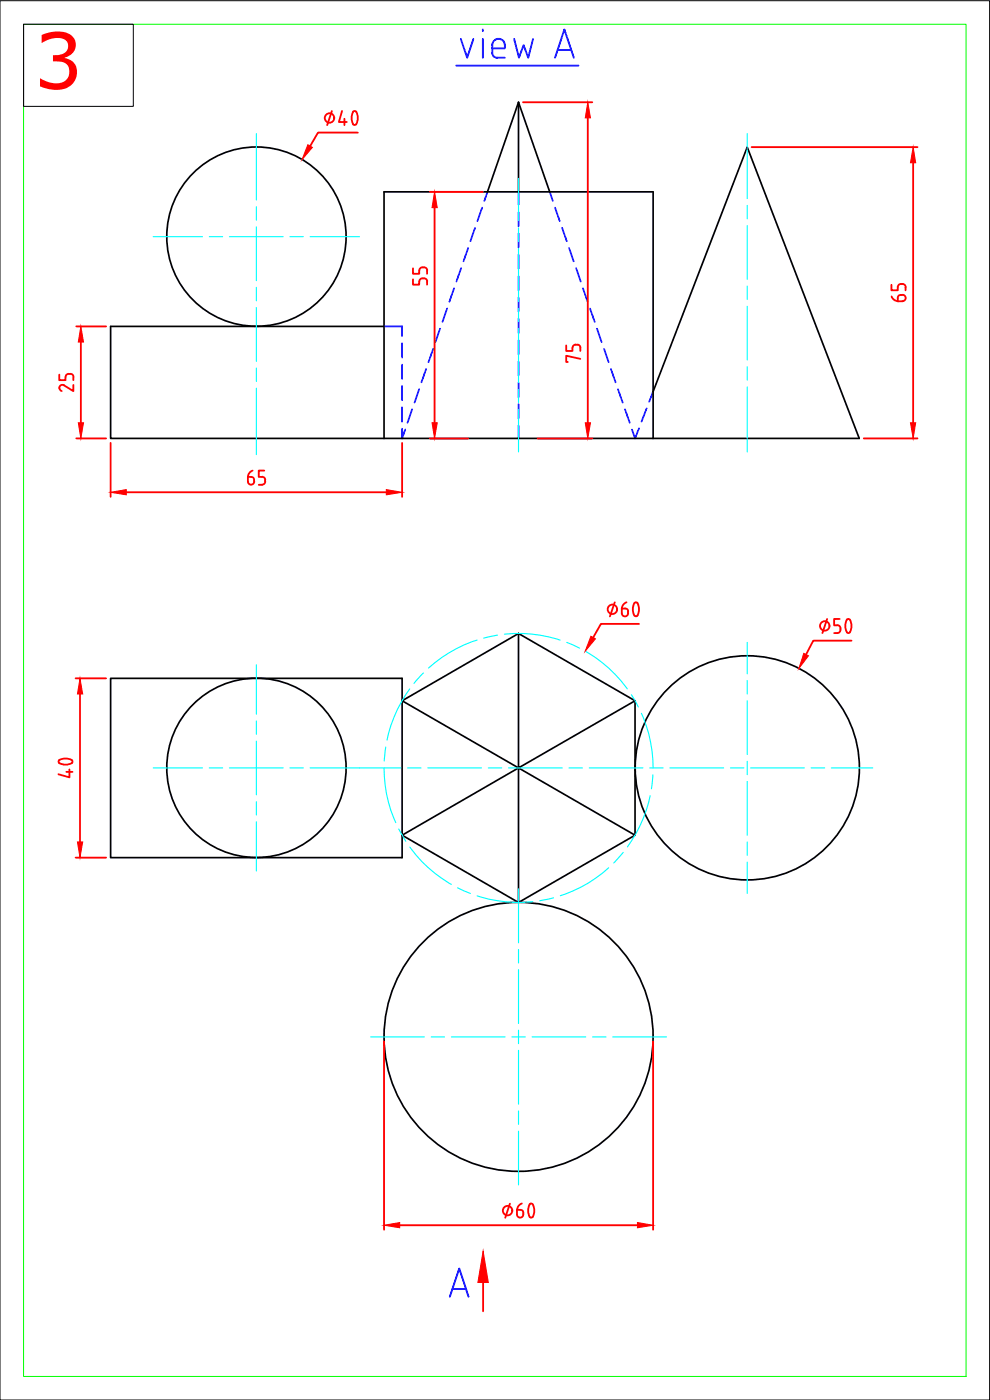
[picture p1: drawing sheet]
<svg xmlns="http://www.w3.org/2000/svg" width="297mm" height="420mm" viewBox="0 0 297 420" stroke-linecap="round" stroke-linejoin="round" font-family="sans-serif">
<defs><g id="words">
<text font-size="23.2" fill="#f00" x="10.1" y="26.6">3</text>
<text font-size="15.9" fill="#00f" x="135.5" y="20.8">view A</text>
</g></defs>
<!-- layer: MD_Visible -->
<g fill="none" stroke="#000" stroke-width=".51">
<path d="M155.6 30.7l-9.3 26.9M155.6 30.7v26.9M155.6 30.7l9.3 26.9M115.2 98h-82v33.6h82M196 117.5l28.2-73.3 33.6 87.4h-142.6M115.2 131.6v-74h80.8v74M155.6 190.1v40.4l34.9-20.2M33.2 203.6h87.4v53.8h-87.4zM120.6 210.3l35-20.2 34.9 20.2v40.4l-34.9 20.1-35-20.1 35-20.2zM190.5 250.7l-34.9-20.2v40.3"/>
<circle cx="76.9" cy="71" r="26.9"/>
<circle cx="76.9" cy="230.4" r="26.9"/>
<circle cx="224.2" cy="230.4" r="33.6"/>
<circle cx="155.6" cy="311.2" r="40.4"/>
</g>
<!-- layer: MD_Hidden -->
<g fill="none" stroke="#00f" stroke-width=".51">
<path d="M146.3 57.6l-1 2.7M155.6 57.6v3.9M164.9 57.6l1 2.7M140.5 74.4l-1.4 4M142.5 68.4l-1.4 4M144.7 62.3l-1.4 4M155.6 63.6v4.3M155.6 70v4.3M155.6 76.5v4.2M166.5 62.3l1.4 4M168.7 68.4l1.4 4M170.7 74.4l1.4 4"/>
<path d="M115.2 98h5.4v2.9M132 98.6l-1.4 4.1M134.2 92.6l-1.4 4M136.2 86.5l-1.4 4.1M138.3 80.5l-1.4 4M155.6 82.8v4.3M155.6 89.2v4.3M155.6 95.7v4.2M172.8 80.5l1.4 4M174.9 86.5l1.4 4.1M177 92.6l1.4 4M179.1 98.6l1.4 4.1"/>
<path d="M120.6 103v4.3M120.6 109.4v4.3M120.6 115.8v4.3M125.8 116.8l-1.4 4M127.8 110.7l-1.4 4.1M130 104.7l-1.4 4M155.6 102.1v4.2M155.6 108.5v4.2M155.6 114.9v4.3M181.2 104.7l1.4 4M183.3 110.7l1.4 4.1M185.4 116.8l1.4 4"/>
<path d="M196 117.5l-1.2 3.1M120.6 128.7v2.9l1-2.7M120.6 122.3v4.2M123.7 122.9l-1.4 4M155.6 121.3v4.3M155.6 127.7v3.9M187.5 122.9l1.4 4M191.7 128.6l-1.2 3-.9-2.7M194 122.6l-1.5 3.9"/>
</g>
<!-- layer: AM_5 -->
<path d="M136.9 19.7h36.7M135 389.2l2.8-8.5 2.8 8.5M135.8 386.8h4" fill="none" stroke="#00f" stroke-width=".55"/>
<!-- layer: RAHMEN3 -->
<path d="M0 .2h296.9v420h-296.9z" fill="none" stroke="#000" stroke-width=".3"/>
<!-- layer: RAHMEN1 -->
<path d="M7.1 7.3h282.8v405.8h-282.8z" fill="none" stroke="#0f0" stroke-width=".3"/>
<!-- layer: 0 -->
<path d="M7.1 7.3h32.9v24.6h-32.9z" fill="none" stroke="#000" stroke-width=".3"/>
<!-- layer: AM_5 -->
<g fill="none" stroke="#f00" stroke-width=".55">
<path d="M99.6 33.3l-1.4 4.2M102.6 33.3l-.9 3.3h2.4M103.3 35.6v1.9M105.9 33.5l.5-.2a2.54 2.54 0 0 1 .7 3.5l-.5 .7-.7-.2M106 33.5l-.5 1.6 .1 1.1 .4 1.1M107.4 39.8h-12l-2.4 4.1M156.9 30.7h20.8M176.4 35.4v91.5M129 57.6h15.9M225.5 44.2h49.8M274 48.9v78M130.4 62.3v64.6"/>
<path d="M22.9 98h8.9M123.9 83.8v1.6h1.9v-.9a1.22 1.22 0 0 1 1.2-1 1.22 1.22 0 0 1 1.2 1M126.7 80.3h.5M126.8 80.2a.95 .95 0 0 0-1 1v1h-1.9v-1.7M127.2 80.2a.95 .95 0 0 1 1 1M128.1 81.2v1M128.1 84.5v.9M267.5 85.5v1.6h1.9v-.9a1.21 1.21 0 0 1 1.2-1 1.21 1.21 0 0 1 1.1 1M267.5 89a2.14 2.14 0 0 0 1.9 1.4M269.6 88.8a1.22 1.22 0 0 1 1.4-.2 1.22 1.22 0 0 1 .7 1.2l-.5 .5-1.8 .1v-1.2zM271.7 86.2v.9M17.8 112.4v1.7h1.8v-.9"/>
<path d="M17.8 116.4l.2 .6 .5 .4M19.7 113.1a1.22 1.22 0 0 1 1.2-.9 1.22 1.22 0 0 1 1.2 .9M22 115.5v1.9l-2.8-1.8a.95 .95 0 0 0-1.4 .8M22 113.2v.9M24.3 102.7v24.2M169.9 103.7v1.6h1.8v-.9M171.8 104.4a1.22 1.22 0 0 1 1.2-1 1.22 1.22 0 0 1 1.2 1M174.1 107.7l-4.2-.9v1.8h.4M174.1 104.4v.9M22.9 131.6h8.9M33.2 132.9v16.2M120.6 132.9v16.2"/>
<path d="M129 131.6h11.4M161.2 131.6h16.5M259.2 131.6h16.1M37.9 147.7h78M74.4 144.5a.95 .95 0 0 0 .9 1 .95 .95 0 0 0 1-1M74.4 143.1h1.2l.4 .3 .2 1.1M74.4 143.1v1.4M75.8 141.2a2.14 2.14 0 0 0-1.4 1.9M77.6 145.5h1M79.3 141.2h-1.7v1.9h1a.95 .95 0 0 1 1 .9M79.5 144.1v.4M79.6 144.5a.95 .95 0 0 1-1 1"/>
<path d="M184.4 180.8l-1.4 4.2M186.6 182.6v1.4a.95 .95 0 0 0 .9 1 .95 .95 0 0 0 1-1M186.6 182.6l1.4 .1 .4 .4 .1 .5M188 180.8a2.14 2.14 0 0 0-1.4 1.8M188.4 183.6v.5M190.3 181l.5-.2a2.61 2.61 0 0 1 .7 3.4l-.2 .5-.5 .3a2.54 2.54 0 0 1-.7-3.5zM191.7 187.2h-11.4l-2.3 4.1M248.2 185.8l-1.4 4.2M251.2 187.6a1.21 1.21 0 0 1 1 1.2 1.21 1.21 0 0 1-1 1.2h-.9M251.9 185.8h-1.6v1.9h.9M254.1 186l.4-.2 .5 .2M254.1 189.8l.4 .2 .5-.2"/>
<path d="M254.1 186l-.5 1.6 .1 1.1 .4 1M255 186l.5 1.6-.1 1.1-.4 1M255.5 192.3h-11.5l-2.1 4.1M22.7 203.6h9.1M24 208.3v44.4M17.8 228.1a3.4 3.4 0 0 1 3.9 .3l.1 .2a2.61 2.61 0 0 1-3.5 .6l-.7-.4zM19.9 231.6h1.9M20.8 230.9v2.4l-3.3-.9M22.7 257.4h9.1M115.2 312.5v56.6M196 312.5v56.6M119.9 367.7h71.4"/>
<path d="M153 361.2l-1.4 4.3M156 363.1h-.9v1.4a1 1 0 0 0 1.2 .9 1 1 0 0 0 .7-1.4l-.2-.7-.7-.2M156.6 361.2a2.14 2.14 0 0 0-1.4 1.9M158.9 361.4l.5-.2 .4 .2M158.9 361.5l-.4 1.5v1.2l.4 1M159.8 361.5a3.4 3.4 0 0 1-.3 3.9l-.6-.2M144.9 384.9v8.6"/>
<circle cx="98.9" cy="35.4" r="1.42"/>
<circle cx="183.7" cy="182.9" r="1.42"/>
<circle cx="247.5" cy="187.9" r="1.42"/>
<circle cx="152.3" cy="363.3" r="1.42"/>
</g>
<g fill="#f00" stroke="#f00" stroke-width=".3">
<path d="M144.9 375.5l1.6 9.4h-3.1z"/>
<path d="M274 44.2l.7 4.7h-1.5z"/>
<path d="M273.2 126.9h1.5l-.7 4.7z"/>
<path d="M176.4 30.7l.8 4.7h-1.6z"/>
<path d="M175.6 126.9h1.6l-.8 4.7z"/>
<path d="M92.4 43.4l1.3 .8-3.1 3.7z"/>
<path d="M33.2 147.7l4.7-.8v1.6z"/>
<path d="M115.9 146.9l4.7 .8-4.7 .8z"/>
<path d="M23.5 126.9h1.6l-.8 4.7z"/>
<path d="M24.3 98l.8 4.7h-1.6z"/>
<path d="M24 203.6l.8 4.7h-1.6z"/>
<path d="M23.2 252.7h1.6l-.8 4.7z"/>
<path d="M177.3 191l1.3 .7-3 3.7z"/>
<path d="M241.2 196.1l1.4 .7-2.9 3.8z"/>
<path d="M115.2 367.7l4.7-.8v1.6z"/>
<path d="M191.3 366.9l4.7 .8-4.7 .8z"/>
<path d="M130.4 57.6l.8 4.7h-1.6z"/>
<path d="M129.6 126.9h1.6l-.8 4.7z"/>
</g>
<!-- layer: AM_7 -->
<g fill="none" stroke="#0ff" stroke-width=".34">
<path d="M76.9 40.1v19.9M155.6 53.6v12.7M224.2 40.1v19.5M46 71h14.7M62.8 71h4M68.8 71h16.2M76.9 62v4.1M76.9 68.1v16.1M87 71h4M93 71h14.9M155.6 68.4v4M155.6 74.4v16.2"/>
<path d="M224.2 61.6v4.1M224.2 67.7v16.1M76.9 86.2v4.1M76.9 92.3v16.2M155.6 92.6v4M155.6 98.6v16.2M224.2 85.9v4M224.2 91.9v16.1M76.9 110.4v4.1M76.9 116.5v19.9M155.6 116.8v4M224.2 110.1v4"/>
<path d="M224.2 116.1v19.5M155.6 122.9v12.7M76.9 199.5v14.8M143.1 192.1a39.5 39.5 0 0 0-14.5 8.4M149.3 190.6l-4.2 .9M151.3 190.3a39.6 39.6 0 0 1 16.8 1.8M170.1 192.8l3.8 1.7M175.8 195.5a39.2 39.2 0 0 1 12.4 11.3M224.2 192.8v9.4M76.9 216.4v4M122.9 206.8a39.7 39.7 0 0 0-6.8 15.3M127 202l-2.8 3.1"/>
<path d="M189.4 208.5l2.1 3.7M192.4 214.1a38.9 38.9 0 0 1 3.6 16.4M224.2 204.2v4.1M224.2 210.3v16.1M46 230.5h14.7M62.8 230.5h4M68.8 230.5h16.2M76.9 222.4v16.1M87 230.5h4M93 230.5h27.3M115.2 230.5a39 39 0 0 0 3.5 16.4M115.7 224.2l-.4 4.2"/>
<path d="M122.3 230.5h4M128.4 230.5h16.1M146.5 230.5h4M152.6 230.5h16.1M170.7 230.5h4.1M176.8 230.5h16.1M194.9 230.5h4.1M195.1 238.8a40.2 40.2 0 0 1-6.8 15.4M195.9 232.5l-.4 4.2M201 230.5h16.1M219.2 230.5h4M224.2 228.5v4"/>
<path d="M224.2 234.5v16.2M225.2 230.5h16.1M243.4 230.5h4M249.4 230.5h12.5M76.9 240.6v4M76.9 246.6v14.8M119.6 248.8l2.2 3.7M123 254.2a39.3 39.3 0 0 0 12.4 11.2M187 255.8l-2.9 3.2M224.2 252.7v4M224.2 258.7v9.4M137.3 266.4l3.8 1.7"/>
<path d="M143.2 268.9a40.2 40.2 0 0 0 16.7 1.7M155.6 266.8v16.2M166.1 269.5l-4.2 .8M182.6 260.4a38.6 38.6 0 0 1-14.5 8.4M155.6 284.9v4.1M155.6 291v16.2M111.2 311.2h16.1M129.4 311.2h4M135.4 311.2h16.2M153.6 311.2h4M155.6 309.2v4M155.6 315.2v16.2"/>
<path d="M159.6 311.2h16.2M177.8 311.2h4M183.9 311.2h16.1M155.6 333.4v4M155.6 339.5v16.1"/>
</g>
<use href="#words"/>
</svg>
